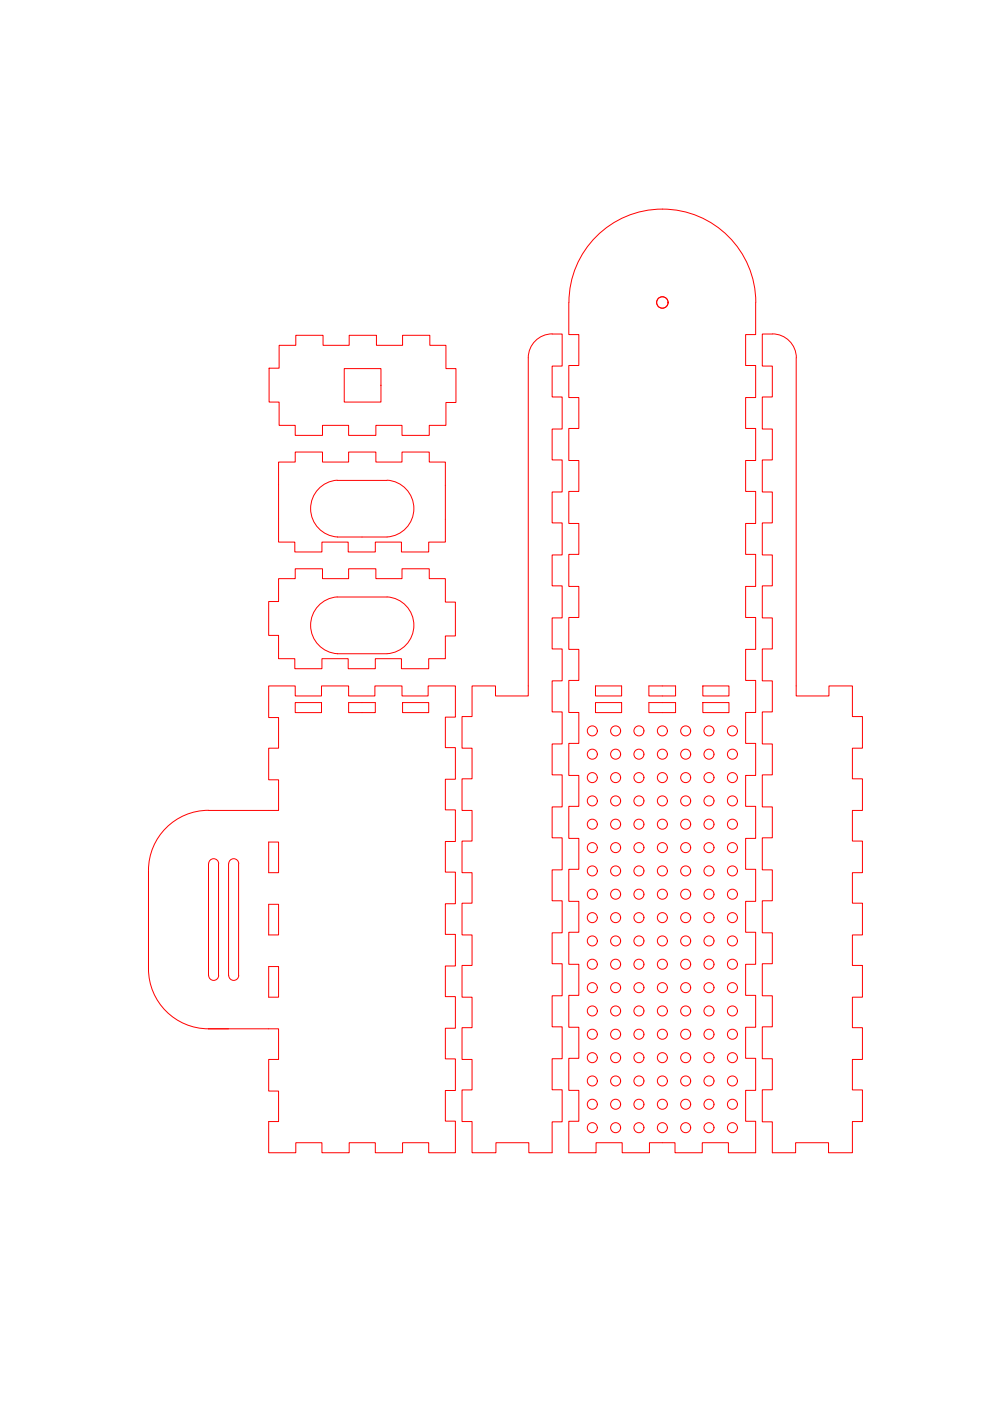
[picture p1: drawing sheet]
<svg xmlns="http://www.w3.org/2000/svg" width="297mm" height="420mm" viewBox="0 0 297 420" stroke-linecap="round" stroke-linejoin="round" font-family="sans-serif">
<!-- layer: 0 -->
<g fill="none" stroke="#f00" stroke-width=".3">
<path d="M170.5 90.7a28 28 0 0 1 28-28 28 28 0 0 1 28 28v9.6h-3v9.3h3v9.6h-3v9.3h3v9.6h-3v9.3h3v9.6h-3v9.3h3v9.6h-3v9.3h3v9.5h-3v9.4h3v9.6h-3v9.2h3v9.7h-3v9.2h3v9.6h-3v9.3h3v9.6h-3v9.3h3v9.6h-3v9.3h3v9.6h-3v9.3h3v9.6h-3v9.3h3v9.4h-8.2v-3h-7.8v3h-8.2v-3h-7.6v3h-8.2v-3h-7.8v3h-8.2v-9.4h3v-9.3h-3v-9.6h3v-9.3h-3v-9.6h3v-9.3h-3v-9.6h3v-9.3h-3v-9.6h3v-9.3h-3v-9.6h3v-9.2h-3v-9.7h3v-9.2h-3v-9.6h3v-9.4h-3v-9.5h3v-9.3h-3v-9.6h3v-9.3h-3v-9.6h3v-9.3h-3v-9.6h3v-9.3h-3v-9.6h3v-9.3h-3v-9.6M83.7 103.6h5v-3h8.1v3h7.9v-3h8.1v3h7.9v-3h8.1v3h4.9v6.9h3v10.2h-3v6.9h-5v3h-8.2v-3h-7.8v3h-8.2v-3h-7.8v3h-8.2v-3h-4.8v-7h-3v-10.2h3zM103.2 110.5h11v10.1h-11zM165.5 100.1a7.2 7.2 0 0 0-7.2 7.2v101.4h-9.8v-3h-7v9.2h-3v9.5h3v9.2h-3v9.4h3v9.2h-3v9.5h3v9.2h-3v9.5h3v9.1h-3v9.6h3v9.1h-3v9.5h3v9.2h-3v9.5h3v9.3h7.1v-3h9.9v3h7v-9.3h3v-9.6h-3v-9.3h3v-9.6h-3v-9.3h3v-9.6h-3v-9.2h3v-9.7h-3v-9.2h3v-9.6h-3v-9.3h3v-9.6h-3v-9.3h3v-9.6h-3v-9.3h3v-9.6h-3v-9.3h3v-9.6h-3v-9.3h3v-9.6h-3v-9.3h3v-9.6h-3v-9.2h3v-9.6h-3v-9.3h3v-9.6h-3M231.5 100.1a7.1 7.1 0 0 1 7.1 7.2v101.4h9.9v-3h7v9.2h3v9.5h-3v9.2h3v9.4h-3v9.2h3v9.5h-3v9.2h3v9.5h-3v9.1h3v9.6h-3v9.1h3v9.5h-3v9.2h3v9.5h-3v9.3h-7.2v-3h-9.8v3h-7v-9.3h-3v-9.6h3v-9.3h-3v-9.6h3v-9.3h-3v-9.6h3v-9.2h-3v-9.7h3v-9.2h-3v-9.6h3v-9.3h-3v-9.6h3v-9.3h-3v-9.6h3v-9.3h-3v-9.6h3v-9.3h-3v-9.6h3v-9.3h-3v-9.6h3v-9.3h-3v-9.6h3v-9.2h-3v-9.6h3v-9.3h-3v-9.6h3M83.5 138.6h5v-3h8.2v3h7.8v-3h8.2v3h7.8v-3h8.2v3h4.8v24h-5v2.9h-8.2v-2.9h-7.8v2.9h-8.1v-2.9h-7.9v2.9h-8.1v-2.9h-4.9zM101.1 144.1h14.9M116 144a8.5 8.5 0 0 1 8.1 8.5 8.5 8.5 0 0 1-8.1 8.6l-14.8-.1a8.5 8.5 0 0 1-8.1-8.4 8.5 8.5 0 0 1 8-8.6M83.5 173.5h5v-2.9h8.2v2.9h7.8v-2.9h8.2v2.9h7.8v-2.9h8.2v2.9h4.8v7.1h3v10.1h-3v6.8h-5v3h-8.2v-3h-7.8v3h-8.1v-3h-7.9v3h-8.1v-3h-4.9v-6.9h-3v-10.2h3zM95.4 181.7a8.3 8.3 0 0 1 5.7-2.7h14.9a8.5 8.5 0 0 1 8.1 8.6 8.5 8.5 0 0 1-8.1 8.5l-14.8-.1a8.5 8.5 0 0 1-7.5-5.3 8.5 8.5 0 0 1 1.7-9zM88.5 210.7h7.9v3h-7.9zM104.5 210.7h8v3h-8z"/>
<path d="M120.7 210.7h7.8v3h-7.8zM178.5 205.7h7.8v3h-7.8zM178.5 210.7h7.8v3h-7.8zM194.5 205.7h8v3h-8zM194.5 210.7h8v3h-8zM210.7 205.7h7.8v3h-7.8zM210.7 210.7h7.8v3h-7.8zM62.5 243h21v-9.1h-3v-9.5h3v-9.2h-3v-9.5h8v3h7.9v-3h8.1v3h7.9v-3h8.1v3h7.8v-3h8.2v9.4h-3v9.1h3v9.5h-3v9.2h3v9.5h-3v9.1h3v9.5h-3v9.2h3v9.5h-3v9.2h3v9.5h-3v9.2h3v9.4h-3v9.2h3v9.5h-8v-3h-7.8v3h-8.2v-3h-7.8v3h-8.2v-3h-7.8v3h-8.2v-9.3h3v-9.2h-3v-9.5h3v-9.2h-21a18 18 0 0 1-18-18v-29.5M62.5 259.1v33.4M62.5 243a18 18 0 0 0-18 18M62.5 259a1.5 1.5 0 0 1 1.5-1.5 1.5 1.5 0 0 1 1.5 1.5M65.5 259.1v33.4"/>
<path d="M68.5 259.1v33.4M68.6 259a1.5 1.5 0 0 1 1.5-1.5 1.5 1.5 0 0 1 1.5 1.5M71.5 259.1v33.4M80.5 252.5h3v9.2h-3zM80.5 271.2h3v9.2h-3zM62.5 292.5a1.5 1.5 0 0 0 1.5 1.5 1.5 1.5 0 0 0 1.5-1.5M68.6 292.5a1.5 1.5 0 0 0 1.5 1.5 1.5 1.5 0 0 0 1.5-1.5M80.5 289.9h3v9.2h-3z"/>
<circle cx="198.5" cy="90.7" r="1.71"/>
<circle cx="177.5" cy="219.2" r="1.5"/>
<circle cx="184.5" cy="219.2" r="1.5"/>
<circle cx="191.5" cy="219.2" r="1.5"/>
<circle cx="198.5" cy="219.2" r="1.5"/>
<circle cx="205.5" cy="219.2" r="1.5"/>
<circle cx="212.5" cy="219.2" r="1.5"/>
<circle cx="219.5" cy="219.2" r="1.5"/>
<circle cx="177.5" cy="233.2" r="1.5"/>
<circle cx="177.5" cy="226.2" r="1.5"/>
<circle cx="184.5" cy="233.2" r="1.5"/>
<circle cx="184.5" cy="226.2" r="1.5"/>
<circle cx="191.5" cy="233.2" r="1.5"/>
<circle cx="191.5" cy="226.2" r="1.5"/>
<circle cx="198.5" cy="233.2" r="1.5"/>
<circle cx="198.5" cy="226.2" r="1.5"/>
<circle cx="205.5" cy="233.2" r="1.5"/>
<circle cx="205.5" cy="226.2" r="1.5"/>
<circle cx="212.5" cy="233.2" r="1.5"/>
<circle cx="212.5" cy="226.2" r="1.5"/>
<circle cx="219.5" cy="233.2" r="1.5"/>
<circle cx="219.5" cy="226.2" r="1.5"/>
<circle cx="177.5" cy="254.2" r="1.5"/>
<circle cx="177.5" cy="240.2" r="1.5"/>
<circle cx="177.5" cy="247.2" r="1.5"/>
<circle cx="184.5" cy="240.2" r="1.5"/>
<circle cx="184.5" cy="254.2" r="1.5"/>
<circle cx="184.5" cy="247.2" r="1.5"/>
<circle cx="191.5" cy="240.2" r="1.5"/>
<circle cx="191.5" cy="254.2" r="1.5"/>
<circle cx="191.5" cy="247.2" r="1.5"/>
<circle cx="198.5" cy="240.2" r="1.5"/>
<circle cx="198.5" cy="254.2" r="1.5"/>
<circle cx="198.5" cy="247.2" r="1.5"/>
<circle cx="205.5" cy="240.2" r="1.5"/>
<circle cx="205.5" cy="254.2" r="1.5"/>
<circle cx="205.5" cy="247.2" r="1.5"/>
<circle cx="212.5" cy="254.2" r="1.5"/>
<circle cx="212.5" cy="240.2" r="1.5"/>
<circle cx="212.5" cy="247.2" r="1.5"/>
<circle cx="219.5" cy="247.2" r="1.5"/>
<circle cx="219.5" cy="254.2" r="1.5"/>
<circle cx="219.5" cy="240.2" r="1.5"/>
<circle cx="177.5" cy="268.2" r="1.5"/>
<circle cx="177.5" cy="275.2" r="1.5"/>
<circle cx="177.5" cy="261.2" r="1.5"/>
<circle cx="184.5" cy="268.2" r="1.5"/>
<circle cx="184.5" cy="261.2" r="1.5"/>
<circle cx="184.5" cy="275.2" r="1.5"/>
<circle cx="191.5" cy="275.2" r="1.5"/>
<circle cx="191.5" cy="268.2" r="1.5"/>
<circle cx="191.5" cy="261.2" r="1.5"/>
<circle cx="198.5" cy="275.2" r="1.5"/>
<circle cx="198.5" cy="268.2" r="1.5"/>
<circle cx="198.5" cy="261.2" r="1.5"/>
<circle cx="205.5" cy="261.2" r="1.5"/>
<circle cx="205.5" cy="275.2" r="1.5"/>
<circle cx="205.5" cy="268.2" r="1.5"/>
<circle cx="212.5" cy="261.2" r="1.5"/>
<circle cx="212.5" cy="275.2" r="1.5"/>
<circle cx="212.5" cy="268.2" r="1.5"/>
<circle cx="219.5" cy="275.2" r="1.5"/>
<circle cx="219.5" cy="268.2" r="1.5"/>
<circle cx="219.5" cy="261.2" r="1.5"/>
<circle cx="177.5" cy="282.2" r="1.5"/>
<circle cx="177.5" cy="289.2" r="1.5"/>
<circle cx="177.5" cy="296.2" r="1.5"/>
<circle cx="184.5" cy="289.2" r="1.5"/>
<circle cx="184.5" cy="296.2" r="1.5"/>
<circle cx="184.5" cy="282.2" r="1.5"/>
<circle cx="191.5" cy="282.2" r="1.5"/>
<circle cx="191.5" cy="296.2" r="1.5"/>
<circle cx="191.5" cy="289.2" r="1.5"/>
<circle cx="198.5" cy="296.2" r="1.5"/>
<circle cx="198.5" cy="289.2" r="1.5"/>
<circle cx="198.5" cy="282.2" r="1.5"/>
<circle cx="205.5" cy="282.2" r="1.5"/>
<circle cx="205.5" cy="296.2" r="1.5"/>
<circle cx="205.5" cy="289.2" r="1.5"/>
<circle cx="212.5" cy="296.2" r="1.5"/>
<circle cx="212.5" cy="282.2" r="1.5"/>
<circle cx="212.5" cy="289.2" r="1.5"/>
<circle cx="219.5" cy="296.2" r="1.5"/>
<circle cx="219.5" cy="282.2" r="1.5"/>
<circle cx="219.5" cy="289.2" r="1.5"/>
<circle cx="177.5" cy="303.2" r="1.5"/>
<circle cx="177.5" cy="310.2" r="1.5"/>
<circle cx="177.5" cy="317.2" r="1.5"/>
<circle cx="184.5" cy="303.2" r="1.5"/>
<circle cx="184.5" cy="310.2" r="1.5"/>
<circle cx="184.5" cy="317.2" r="1.5"/>
<circle cx="191.5" cy="310.2" r="1.5"/>
<circle cx="191.5" cy="303.2" r="1.5"/>
<circle cx="191.5" cy="317.2" r="1.5"/>
<circle cx="198.5" cy="303.2" r="1.5"/>
<circle cx="198.5" cy="310.2" r="1.5"/>
<circle cx="198.5" cy="317.2" r="1.5"/>
<circle cx="205.5" cy="310.2" r="1.5"/>
<circle cx="205.5" cy="303.2" r="1.5"/>
<circle cx="205.5" cy="317.2" r="1.5"/>
<circle cx="212.5" cy="310.2" r="1.5"/>
<circle cx="212.5" cy="303.2" r="1.5"/>
<circle cx="212.5" cy="317.2" r="1.5"/>
<circle cx="219.5" cy="310.2" r="1.5"/>
<circle cx="219.5" cy="303.2" r="1.5"/>
<circle cx="219.5" cy="317.2" r="1.5"/>
<circle cx="177.5" cy="338.2" r="1.5"/>
<circle cx="177.5" cy="324.2" r="1.5"/>
<circle cx="177.5" cy="331.2" r="1.5"/>
<circle cx="184.5" cy="338.2" r="1.5"/>
<circle cx="184.5" cy="331.2" r="1.5"/>
<circle cx="184.5" cy="324.2" r="1.5"/>
<circle cx="191.5" cy="338.2" r="1.5"/>
<circle cx="191.5" cy="324.2" r="1.5"/>
<circle cx="191.5" cy="331.2" r="1.5"/>
<circle cx="198.5" cy="324.2" r="1.5"/>
<circle cx="198.5" cy="338.2" r="1.5"/>
<circle cx="198.5" cy="331.2" r="1.5"/>
<circle cx="205.5" cy="324.2" r="1.5"/>
<circle cx="205.5" cy="338.2" r="1.5"/>
<circle cx="205.5" cy="331.2" r="1.5"/>
<circle cx="212.5" cy="324.2" r="1.5"/>
<circle cx="212.5" cy="338.2" r="1.5"/>
<circle cx="212.5" cy="331.2" r="1.5"/>
<circle cx="219.5" cy="324.2" r="1.5"/>
<circle cx="219.5" cy="338.2" r="1.5"/>
<circle cx="219.5" cy="331.2" r="1.5"/>
</g>
</svg>
